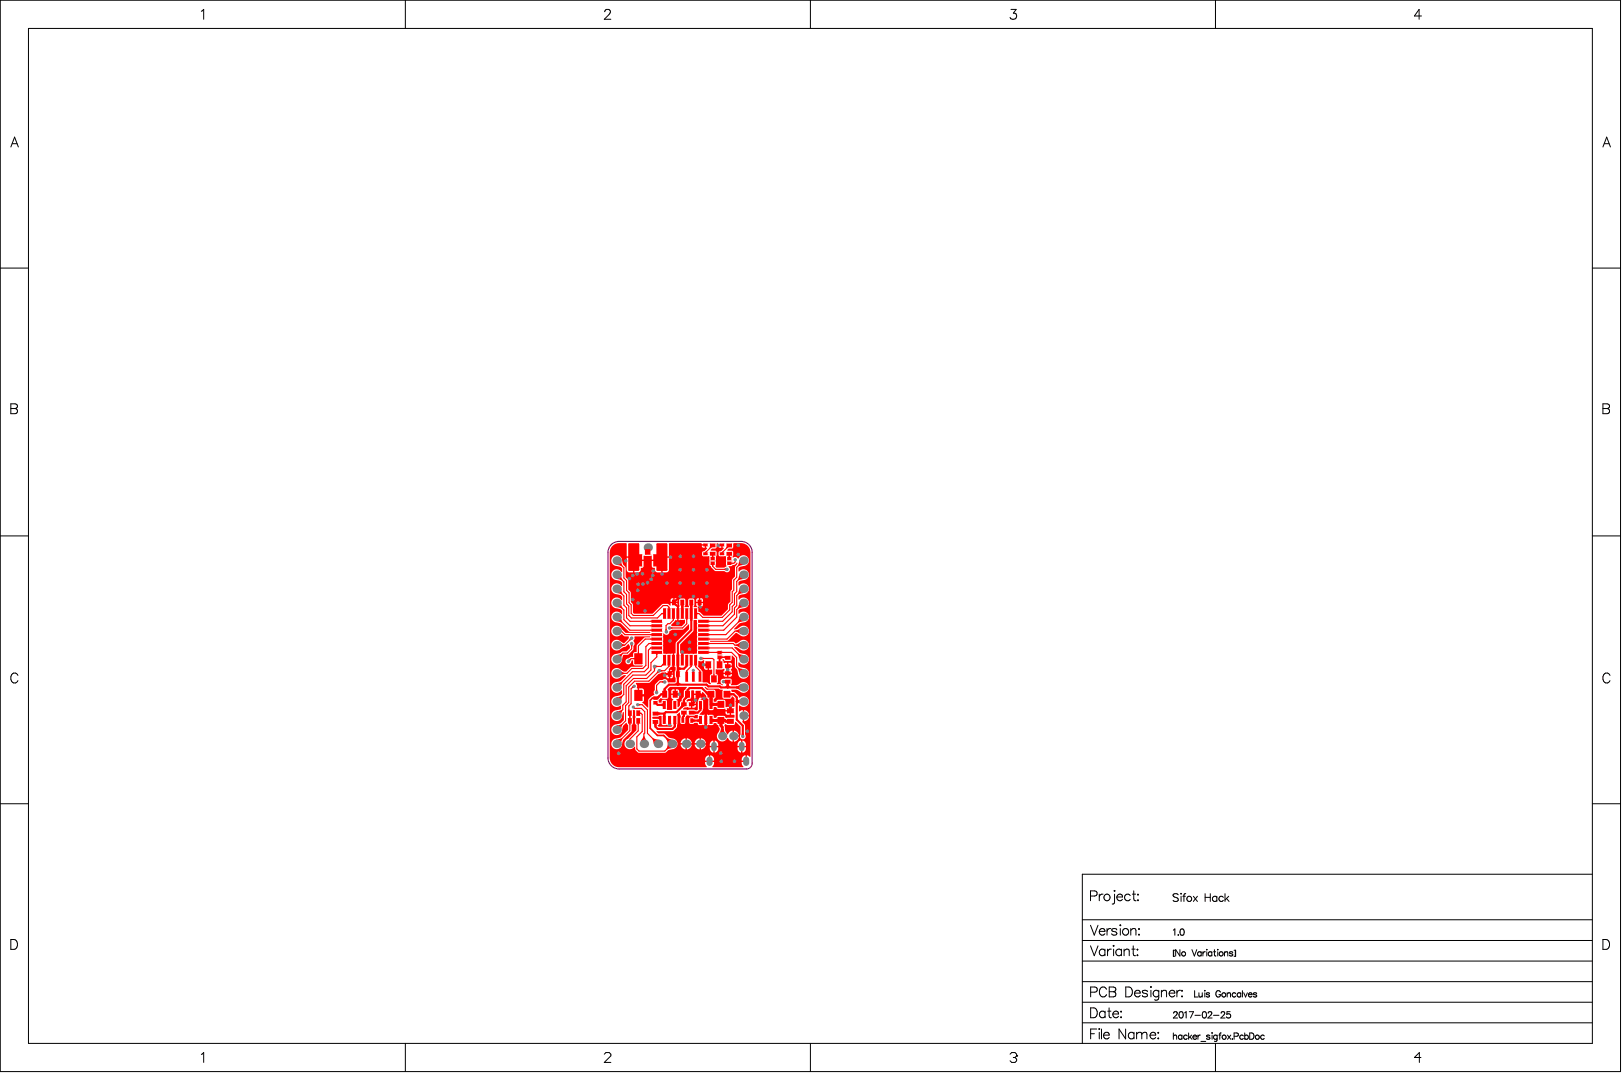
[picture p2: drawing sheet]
<svg xmlns="http://www.w3.org/2000/svg" width="487mm" height="322mm" viewBox="0 0 487 322" stroke-linecap="round" stroke-linejoin="round" font-family="sans-serif">
<g fill="none" stroke="#000" stroke-width=".3">
<path d="M.1 .1h486v321.3h-486zM8.5 8.5h469.1v304.4h-469.1zM60.4 3.4l.7-.6v3M121.6 .1v8.4M181.4 3.5l.1-.4 .5-.3h.5l.5 .3a.92 .92 0 0 1-.3 1.3l-1.4 1.4h1.9M243.1 .1v8.4M303.3 2.8h1.5l-.8 1.1a.99 .99 0 0 1 .9 1.4 .99 .99 0 0 1-1.6 .3l-.3-.4M364.6 .1v8.4M426.4 4.8h-2.1l1.4-2v3M3.3 44.1l1.1-3 1.1 3M3.7 43.1h1.4M480.8 44.1l1.1-3 1.2 3"/>
<path d="M481.2 43.1h1.4M.1 80.4h8.4M477.6 80.4h8.5M3.3 121.1h1.2l.6 .3 .1 .6-.3 .4-.4 .1a.78 .78 0 0 1 .8 .8 .78 .78 0 0 1-.8 .8h-1.2zM3.3 122.5h1.2M480.8 121.1h1.3l.5 .3 .2 .6-.3 .4-.4 .1a.78 .78 0 0 1 .7 .8 .78 .78 0 0 1-.7 .8h-1.3zM480.8 122.5h1.3M.1 160.7h8.4M477.6 160.7h8.5M5.4 202.6a1.09 1.09 0 0 0-1.3-.8 1.09 1.09 0 0 0-.8 1.2 1.3 1.3 0 0 0 .2 1.4 1.3 1.3 0 0 0 1.4 .3l.5-.6M482.9 202.6a1.09 1.09 0 0 0-1.2-.8 1.09 1.09 0 0 0-.9 1.2 1.3 1.3 0 0 0 .3 1.4 1.3 1.3 0 0 0 1.4 .3l.4-.6M.1 241h8.4"/>
<path d="M477.6 241h8.5M324.7 275.8h152.9M327.1 268.7h1.3a.78 .78 0 0 0 .7-.8 .78 .78 0 0 0-.7-.7h-1.3v2.9M327.1 277.5l1.1 2.9 1.2-2.9M329.7 279.3a.93 .93 0 0 0 .6 1.1 .93 .93 0 0 0 1.1-.4M329.7 268.2v1.9M329.9 278.9a.82 .82 0 0 1 .9-.4 .82 .82 0 0 1 .6 .8h-1.7zM330.9 268.2a.95 .95 0 0 0-1.2 .8M332.1 278.5v1.9M333.2 278.5a.95 .95 0 0 0-1.1 .8M334.3 267v.3zM334.3 268.2v2.3l-.1 .5-.6 .1"/>
<path d="M335 278.9a.89 .89 0 0 0-1.5 0l.1 .3 1.3 .4 .1 .4a.89 .89 0 0 1-1.5 0M335 269a.93 .93 0 0 0 .6 1.1 .93 .93 0 0 0 1.1-.4M335.1 268.6a.82 .82 0 0 1 1-.5 .82 .82 0 0 1 .6 .9h-1.7zM336 277.3v.3zM336 278.5v1.9M339 268.6a.94 .94 0 0 0-1.4-.2 .94 .94 0 0 0 0 1.4 .94 .94 0 0 0 1.4-.1M339.2 279l.7-.5 .7 .1 .1 1.8M339.2 278.5v1.9M339.7 268.2h.9M340.1 267.2v2.4l.1 .4 .6 .1M341.3 268.2v.2zM341.3 269.8v.3z"/>
<path d="M341.7 278.5v.3zM352 278.9l.4-.3v1.9M353.4 268.3a.87 .87 0 0 0-.8-.3 .87 .87 0 0 0-.7 .6l.2 .3 1.1 .4 .2 .7a1.02 1.02 0 0 1-1.5 0M354.2 278.7l.3-.1a.98 .98 0 0 1 .7 .9 .98 .98 0 0 1-.7 1 1.21 1.21 0 0 1-.3-1.8zM354.3 267.9v.2zM354.3 268.8v1.5M354.8 268.8h.8M355.7 268l-.5 .1-.1 .4v1.8M358 268.8l1.2 1.5M359.2 268.8l-1.2 1.5M361.5 268v2.3M361.5 269.1h1.5"/>
<path d="M363 268v2.3M365 269.1a.74 .74 0 0 0-1.1-.1 .74 .74 0 0 0 0 1.1 .74 .74 0 0 0 1.1-.1M365 268.8v1.5M367 269.1a.74 .74 0 0 0-1.1-.1 .74 .74 0 0 0 0 1.1 .74 .74 0 0 0 1.1-.1M367.5 268v2.3M367.9 269.5l.8 .8M368.6 268.8l-1.1 1.1M477.6 262.2h-152.9v50.7M3.3 281.8h.9a1.58 1.58 0 0 1 1.1 1.4 1.58 1.58 0 0 1-1.1 1.5h-.9zM324.7 294.4h152.9M324.7 288.2h152.9M324.7 282h152.9"/>
<path d="M327.1 283.7l1.1 2.9 1.2-2.9M327.1 297.5h1.3a.78 .78 0 0 0 .7-.7 .78 .78 0 0 0-.7-.8h-1.3v3M331.4 284.6v2M331.4 285.1a.94 .94 0 0 0-1.4-.2 .94 .94 0 0 0 0 1.4 .94 .94 0 0 0 1.4-.1M331.9 296.7a1.09 1.09 0 0 0-1.2-.7 1.09 1.09 0 0 0-.9 1.1 1.29 1.29 0 0 0 .3 1.4 1.29 1.29 0 0 0 1.4 .3l.4-.5M332.2 284.6v2M332.7 296h1.3l.6 .3v.8l-.6 .3a.78 .78 0 0 1 .7 .8 .78 .78 0 0 1-.7 .8h-1.3zM332.7 297.4h1.3M333.3 284.6a.95 .95 0 0 0-1.1 .9M333.9 283.7h.3zM334 284.6v2M336.4 285.1a.94 .94 0 0 0-1.4-.2 .94 .94 0 0 0 0 1.4 .94 .94 0 0 0 1.4-.1"/>
<path d="M336.4 284.6v2M337.2 285.2l.7-.6 .7 .2 .1 1.8M337.2 284.6v2M337.7 296h1a1.58 1.58 0 0 1 1 1.5 1.58 1.58 0 0 1-1 1.5h-1zM339.5 284.6h1M339.9 283.7v2.3l.2 .5 .5 .1M340.3 297.8a.93 .93 0 0 0 .6 1.1 .93 .93 0 0 0 1.1-.4M340.5 297.4a.82 .82 0 0 1 .9-.4 .82 .82 0 0 1 .6 .8h-1.7zM341.2 284.6v.3zM341.2 286.3v.3zM341.7 280.2v.2zM344.2 297.4a.89 .89 0 0 0-1.6 0l.2 .3 1.2 .4 .2 .4a.89 .89 0 0 1-1.6 0"/>
<path d="M345.2 295.9v.2zM345.2 297v2M347.6 297v2.2a.78 .78 0 0 1-.5 .7 .78 .78 0 0 1-.8-.1M347.6 297.4a.94 .94 0 0 0-1.4-.1 .94 .94 0 0 0 0 1.4 .94 .94 0 0 0 1.4-.2M348.4 297.5l.7-.5 .7 .1 .1 1.9M348.4 297v2M350.7 297.8a.93 .93 0 0 0 .5 1.1 .93 .93 0 0 0 1.2-.4M351.1 297.1a.78 .78 0 0 1 .9-.1 .78 .78 0 0 1 .4 .8h-1.7zM352 285v1.8M352.4 285h-.4v1.8h.4M353 297v2M353.4 280.4h.1z"/>
<path d="M353.9 284.8v1.9l-1.2-1.9v1.9M354.1 297a.95 .95 0 0 0-1.1 .8M354.4 298.8h.3zM354.6 297v.3zM357.5 284.8l.8 1.9 .7-1.9M358.3 297.1v1.9h1.1M359.6 297.7l.1 1.2 .5 .1 .4-.4M360.3 285.7a.61 .61 0 0 0-.9-.1 .61 .61 0 0 0 0 .9 .61 .61 0 0 0 .9-.1M360.3 285.4v1.3M360.6 297.7v1.3M360.8 285.4v1.3M361.4 297v.2z"/>
<path d="M361.4 297.7v1.3M361.5 285.4l-.4 .1-.3 .5M362 284.7v.2zM362 285.4v1.3M362.8 298l-.3-.3-.7 .3 .9 .5v.4l-.5 .1-.4-.3M363.5 285.7a.61 .61 0 0 0-.9-.1 .61 .61 0 0 0 0 .9 .61 .61 0 0 0 .9-.1M363.5 285.4v1.3M364 285.4h.6M364.3 284.8v1.5l.1 .3 .3 .1M365.2 284.8h.2zM365.3 285.4v1.3M366.1 297.6a.7 .7 0 0 0-.8-.5 .7 .7 0 0 0-.6 .7v.5a.68 .68 0 0 0 .7 .7 .68 .68 0 0 0 .7-.7h-.5"/>
<path d="M367.3 285.8l.4-.4 .5 .1 .1 1.2M367.3 285.4v1.3M368.1 298.1l.5-.4 .4 .1 .1 1.2M368.1 297.7v1.3M369.8 285.7l-.4-.3-.6 .3 .9 .5v.4l-.6 .1-.3-.3M370.2 285h.4v1.8h-.4M370.5 285v1.8M370.7 298a.61 .61 0 0 0-.9-.1 .61 .61 0 0 0 0 .9 .61 .61 0 0 0 .9-.1M372.2 298a.61 .61 0 0 0-.9-.1 .61 .61 0 0 0 0 .9 .61 .61 0 0 0 .9-.1M372.2 297.7v1.3M372.7 297.1v1.9M373.1 297.7l.5 1.3 .6-1.3"/>
<path d="M374.5 298.3l.1 .4 .3 .3 .7-.3M374.7 297.8h.7l.2 .5h-1.1zM377 298l-.4-.3-.6 .3 .9 .5v.4l-.6 .1-.3-.3M480.8 281.8h1a1.58 1.58 0 0 1 1 1.4 1.58 1.58 0 0 1-1 1.5h-1zM60.4 316.2l.7-.5v2.9M121.6 312.9v8.5M181.3 316.2l.5-.5h.9l.5 .5v.4l-1.9 2h1.9M243.1 312.9v8.5M303 316.2l.5-.5h1l.4 .5v.4M304 317.1h.5M304.5 317.1l.4 .5v.5l-.4 .5h-1l-.5-.5M304.9 316.6h.1"/>
<path d="M304.9 316.6l-.4 .5M324.7 306.7h152.9M324.7 300.6h152.9M327.1 302.3h1a1.58 1.58 0 0 1 1.1 1.4 1.58 1.58 0 0 1-1.1 1.5h-1zM327.1 310h1.2M329 308.6h-1.9v3M329.7 308.5v.2zM329.7 309.6v2M330.4 308.6v3M331 310.4a.93 .93 0 0 0 .6 1.1 .93 .93 0 0 0 1.1-.4M331.2 310a.82 .82 0 0 1 .9-.4 .82 .82 0 0 1 .6 .8h-1.7zM331.5 303.7a.94 .94 0 0 0-1.4-.2 .94 .94 0 0 0 0 1.4 .94 .94 0 0 0 1.4-.1"/>
<path d="M331.5 303.2v2M332.3 303.2h.9M332.7 302.3v2.4l.1 .4 .6 .1M333.8 304.1a.93 .93 0 0 0 .6 1 .93 .93 0 0 0 1.1-.3M334.2 303.4a.78 .78 0 0 1 .9-.1 .78 .78 0 0 1 .4 .8h-1.7zM336.3 303.2v.3zM336.3 304.9v.3zM337.6 308.6v3l-1.9-3v3M340.1 310a.94 .94 0 0 0-1.3-.1 .94 .94 0 0 0 0 1.4 .94 .94 0 0 0 1.3-.2M340.1 309.6v2M340.9 310.1l.7-.5 .7 .1 .2 .4M340.9 309.6v2"/>
<path d="M342.5 310.1l.7-.5 .7 .1 .1 1.9M342.5 310.1v1.5M345 310.4a.93 .93 0 0 0 .5 1.1 .93 .93 0 0 0 1.2-.4M345.4 309.7a.78 .78 0 0 1 .9-.1 .78 .78 0 0 1 .4 .8h-1.7zM347.4 309.6v.3zM347.4 311.3v.3zM352 310.8l.4-.4 .5 .1 .1 1.2M352 309.8v1.9M352 303.8l.4-.4 .6 .1 .1 .3-.2 .6-.9 .9h1.2M353.9 303.5l.3-.1a.98 .98 0 0 1 .7 .9 .98 .98 0 0 1-.7 1 1.21 1.21 0 0 1-.3-1.8zM354.5 310.7a.61 .61 0 0 0-.9-.1 .61 .61 0 0 0 0 .9 .61 .61 0 0 0 .9-.1M354.5 310.4v1.3"/>
<path d="M355.3 303.8l.5-.4v1.9M356.1 310.7a.61 .61 0 0 0-.9-.1 .61 .61 0 0 0 0 .9 .61 .61 0 0 0 .9-.1M356.5 309.8v1.9M356.7 303.4h1.3l-.9 1.9M356.9 311l.6 .7M357.4 310.4l-.9 .9M357.8 311l.1 .4 .4 .3 .6-.3M357.9 310.7l.7-.3 .3 .6h-1.1zM358.4 304.5h1.7M359.3 310.4v1.3M360.1 310.4l-.5 .1-.3 .5M360.2 312.3h1.5"/>
<path d="M360.9 303.5l.3-.1a.98 .98 0 0 1 .7 .9 .98 .98 0 0 1-.7 1 1.22 1.22 0 0 1-.3-1.8zM362.4 303.8l.4-.4 .5 .1 .2 .3-.3 .6-.9 .9h1.3M362.9 310.7l-.4-.3-.6 .3 .9 .4v.5l-.5 .1-.4-.3M363.6 309.7v.2zM363.6 310.4v1.3M364 304.5h1.6M364.6 312.9v8.5M365.1 310.7a.61 .61 0 0 0-.9-.1 .61 .61 0 0 0 0 .9 .61 .61 0 0 0 .9-.1M365.1 310.4l-.1 1.7-.7 .1M365.6 310.4h.6M366.3 303.8l.4-.4 .5 .1 .2 .3-.3 .6-.9 .9h1.3M366.3 309.8l-.3 .1-.1 .2v1.6"/>
<path d="M368.2 310.4l1 1.3M369 303.4h-.9l-.1 .8a.67 .67 0 0 1 1 0 .67 .67 0 0 1-.1 1 .67 .67 0 0 1-1-.3M369.2 310.4l-1 1.3M369.6 311.6h.2zM370.2 310.8l1.1-.1 .1-.7-1.2-.2v1.9M373 310.7a.61 .61 0 0 0-.9-.1 .61 .61 0 0 0 0 .9 .61 .61 0 0 0 .9-.1M373.4 310.7a.61 .61 0 0 1 .9-.1 .61 .61 0 0 1 0 .9 .61 .61 0 0 1-.9-.1M373.4 309.8v1.9M374.9 309.8h.6a1.02 1.02 0 0 1 .7 .9 1.02 1.02 0 0 1-.7 1h-.6zM379.2 310.7a.61 .61 0 0 0-.9-.1 .61 .61 0 0 0 0 .9 .61 .61 0 0 0 .9-.1M426.2 317.1h-1.9l1.4-1.4v2.9"/>
<circle cx="332" cy="269.1" r=".98"/>
<circle cx="337.6" cy="279.5" r=".98"/>
<circle cx="356.7" cy="269.6" r=".77"/>
<circle cx="355" cy="286" r=".63"/>
<circle cx="366.3" cy="286" r=".63"/>
<circle cx="367.1" cy="298.4" r=".63"/>
<circle cx="367.2" cy="311" r=".63"/>
<circle cx="377.1" cy="311" r=".63"/>
</g>
<path d="M183.3 163.3a3.3 3.3 0 0 1 2.4-.9h36.6a3.3 3.3 0 0 1 3.3 3.3v63.2l-.2 .9-.6 .6-.8 .2h-38.3a3.3 3.3 0 0 1-3.3-3.3v-61.6a3.3 3.3 0 0 1 .9-2.4z" fill="none" stroke="#800080" stroke-width=".34"/>
<g fill="#f00">
<path d="M184.8 221.8l1.7-.5 .2 .3-.5 1.7z"/>
<path d="M184.8 209.1l1.7-.4 .2 .2-.5 1.7z"/>
<path d="M184.8 204.9l1.7-.5 .2 .3-.5 1.6z"/>
<path d="M186.2 184.8l.5 1.7-.2 .3-1.7-.5z"/>
<path d="M186.2 180.6l.5 1.7-.2 .2-1.7-.4z"/>
<path d="M186.2 167.9l.5 1.7-.2 .2-1.7-.4z"/>
<path d="M188.6 214.7h.7l-.2 .3h-.3z"/>
<path d="M188.6 217h.7l-.2 .4h-.3z"/>
<path d="M188.8 215h.3l.2 .4h-.7z"/>
<path d="M188.5 212.7h.3l.2 .3-.6 .1z"/>
<path d="M189.8 205.6l.4 .7-.5 .1-.2-.3z"/>
<path d="M188.4 197.8l.6-.2 .3 .2-.3 .6z"/>
<path d="M188.9 191.3l.6 .6-.6 .3-.2-.3z"/>
<path d="M191.1 217h.7l-.2 .4h-.3z"/>
<path d="M191.5 210.9l.6 .3v.3l-.6 .2z"/>
<path d="M192 213.6l.3 .1v.4l-.3 .1z"/>
<path d="M192.7 208l.6 .3v.5l-.6 .3z"/>
<path d="M191.3 195.6h.4l.1 .3h-.6z"/>
<path d="M195.2 194.1l.2-.1v.6l-.2-.1z"/>
<path d="M195.1 191.5l.3-.2v.7l-.3-.2z"/>
<path d="M195.1 192.8l.3-.2v.7l-.3-.1z"/>
<path d="M195.1 187.5l.3-.2v.7l-.3-.2z"/>
<path d="M195.1 188.8l.3-.1v.6l-.3-.1z"/>
<path d="M195.1 186.2l.3-.2v.7l-.3-.2z"/>
<path d="M197.1 208.8l.6-.4 .2 .7-.7 .8z"/>
<path d="M198.5 204.3l.6-.2-.1 .8-.5-.2z"/>
<path d="M199.1 206.6h.6l.2 .6h-1.1z"/>
<path d="M198.1 200.7l.6 .3v.3l-.6 .3z"/>
<path d="M199.5 202l.7-.1 .1 .5-.4 .2z"/>
<path d="M199.8 201.9l.5-.3v1.1l-.5-.3z"/>
<path d="M198.9 198.8l.1 .8-.4 .1z"/>
<path d="M199.6 188.6h.4l.2 .5-.8 .1z"/>
<path d="M201.3 223.1l.3 .2-.4 .4-.2-.3z"/>
<path d="M200.6 216.4h.5l.2 .6h-.9z"/>
<path d="M202.9 208l.5-.2v.8l-.5-.1z"/>
<path d="M203.3 207.7l.5 .3v.5l-.5 .2z"/>
<path d="M201 201.3l.7-.3 .1 .6-.4 .7z"/>
<path d="M201.6 199.5h.8l-.1 .6h-.6z"/>
<path d="M202.9 199.5h.9l-.2 .7h-.6z"/>
<path d="M203 195.8h.6l.2 .6h-.9z"/>
<path d="M201.1 187.9l.7 .3v.3l-.7 .2z"/>
<path d="M201.7 185.6h.6l-.1 .3h-.4z"/>
<path d="M202.7 180.7l.4 .7-.3 .5-.7-.4z"/>
<path d="M203.1 182h.5l.2 .4h-.9z"/>
<path d="M204.7 214.3h.9l-.1 .4h-.7z"/>
<path d="M204.5 215h.6l.1 .5h-.8z"/>
<path d="M204.3 211.3l1.3 .5-.9 .4h-.8l.5-.6z"/>
<path d="M205.5 208.7l1.2 .5-.9 .5-.8-.1 .5-.6z"/>
<path d="M204.8 210h.7l.3 .6h-1.3z"/>
<path d="M205.8 201.2h.3l.1 .3h-.5z"/>
<path d="M204.3 195.8l.8 .1-.2 .5h-.5z"/>
<path d="M204.4 195.9h.5l.2 .5h-.9z"/>
<path d="M205.7 185.6h.6l-.1 .3h-.4z"/>
<path d="M204.1 181.5h1.1l-.2 .6h-.7z"/>
<path d="M204.3 181.8h.7l.1 .6h-.9z"/>
<path d="M209 215.8l.7-.3v1.2l-.7-.3z"/>
<path d="M207.9 215.5l.6 .3v.6l-.6 .3z"/>
<path d="M208.1 209.9l.6 .6-.5 .3-.4-.4z"/>
<path d="M208.5 209.5l.5-.3 .4 .4-.3 .5z"/>
<path d="M208.7 209.2h1.3l-.9 .7-.6-.2z"/>
<path d="M209.8 201.2h.3l.1 .3h-.5z"/>
<path d="M208.3 199.6h.7l-.2 .3h-.3z"/>
<path d="M209.6 181.2h.5l.2 .4-.7 .3z"/>
<path d="M209.6 181.5h.5v.3h-.5z"/>
<path d="M212.4 207.9h.6v.6h-.6z"/>
<path d="M212.9 209.4h.8v.8h-.9z"/>
<path d="M211.3 199l.6 .1v.5l-.6 .2z"/>
<path d="M211.1 199.1l.5-.2v1l-.5-.3z"/>
<path d="M212.6 195.3l.3 .2v.3l-.3 .2z"/>
<path d="M212.6 194l.3 .1v.4l-.3 .2z"/>
<path d="M212.6 192.6l.3 .2v.4l-.3 .1z"/>
<path d="M212.6 191.3l.3 .2v.3l-.3 .2z"/>
<path d="M212.6 188.7l.3 .1v.4l-.3 .1z"/>
<path d="M212.6 187.3l.3 .2v.3l-.3 .2z"/>
<path d="M212.6 186l.3 .2v.3l-.3 .2z"/>
<path d="M212.9 164l.8 .1-1 .3z"/>
<path d="M211.2 165.7l.6-.4 .4 .1v.3z"/>
<path d="M214.4 215.6l.6-.1 .2-.3v1.7l-.2-.3-.6-.1z"/>
<path d="M215.6 197.9h.5l.2 .4h-.9z"/>
<path d="M215.4 197.6h.9l-.2 .5h-.5z"/>
<path d="M216.5 195.3l.3 .2v.3l-.3 .2z"/>
<path d="M214.9 195.5l.3-.2v.7l-.3-.2z"/>
<path d="M216.2 165.7l1-.3-.1 .3z"/>
<path d="M218.7 211.8h.8l-.1 .5h-.6z"/>
<path d="M218.8 211.8h.6l.3 .6h-1.2z"/>
<path d="M219.1 207.6l.6 .3v.6l-.6 .3z"/>
<path d="M218 205.2h.6l.2 .5 .4 .1-.9 .7-1-.7 .5-.1z"/>
<path d="M217.7 205h1.2l-.3 .6h-.6z"/>
<path d="M217.9 201.2h.8l-.1 .5h-.6z"/>
<path d="M218 200.9h.6l.2 .5h-1z"/>
<path d="M218 200h.6l.1 .5h-.8z"/>
<path d="M219.4 168.6l.3 .1v.4l-.3 .2z"/>
<path d="M217.9 164.1l.8 .1-1 .2z"/>
<path d="M222.5 220h.6l.1 .5h-.8z"/>
<path d="M220.8 205.8l1.5-.6v2l-1.5-.7z"/>
<path d="M220.7 189.1l1.6-.9v2.1l-1.6-.9z"/>
<path d="M221.8 184.8l1.4 1.5-1.7 .5-.2-.3z"/>
<path d="M221.8 180.6l1.4 1.5-1.7 .4-.2-.2z"/>
<path d="M221.8 167.9l1.4 1.5-1.7 .4-.2-.2z"/>
<path d="M184.8 213.4l1.7-.5 .2 .2-.5 1.7z"/>
<path d="M184.8 217.6l1.7-.5 .2 .3-.5 1.6z"/>
<path d="M184.8 196.5l1.7-.5 .2 .2-.5 1.7z"/>
<path d="M186.2 172.2l.5 1.6-.2 .3-1.7-.5z"/>
<path d="M186.2 176.4l.5 1.7-.2 .2-1.7-.5z"/>
<path d="M189 193.3h.9l-.3 .6h-.3z"/>
<path d="M189.9 197.3l.4-.1v.7l-.4-.2z"/>
<path d="M195.9 200.2h.9l-.3 .6h-.3z"/>
<path d="M195.1 190.2l.3-.2v.7l-.3-.2z"/>
<path d="M197.4 213.5l.7 .2v.6l-.7 .3z"/>
<path d="M198.9 214.1h.7l.1 .6h-.9z"/>
<path d="M198.2 211.1l.6-.3v1.2l-.6-.3z"/>
<path d="M198.5 183.8l.4-.1v.6l-.4-.1z"/>
<path d="M202 217.1h.8l-.1 .7h-.6z"/>
<path d="M202.3 179.9l.7-.4 .1 .6-.4 .7z"/>
<path d="M208.3 213.2l.6 .2v.6l-.6 .3z"/>
<path d="M209.1 183.7l.4 .1v.4l-.4 .1z"/>
<path d="M211.4 217.2h.6l.1 .6h-.8z"/>
<path d="M211.3 217.1h.8l-.1 .7h-.6z"/>
<path d="M211.4 214.1h.6l.1 .6h-.8z"/>
<path d="M211.8 207.1l.4 .3 .1-.2-.1 1.7-.7-1.1z"/>
<path d="M212.6 190l.3 .2v.3l-.3 .2z"/>
<path d="M215.7 217.1h1.1l-.1 .6h-.9z"/>
<path d="M214.4 210.8l.6-.1 .2-.3v1.7l-.2-.3-.6-.1z"/>
<path d="M216.5 196.7l.4 .2v.4l-.4 .2z"/>
<path d="M217.3 204l.5 .1v.6l-.5 .1z"/>
<path d="M217.8 200.4h1l-.2 .5h-.6z"/>
<path d="M218.4 166.7h.7l-.2 .3h-.3z"/>
<path d="M218.6 166.6h.3l.2 .4h-.7z"/>
<path d="M221 210.1l1-.5v1.5l-1-.4z"/>
<path d="M221.5 200.2l1.7 .5-1.4 1.4-.5-1.7z"/>
<path d="M221.5 196l1.7 .5-1.4 1.4-.5-1.7z"/>
<path d="M220.7 193.3l1.6-.8v2l-1.6-.8z"/>
<path d="M221.8 172.2l1.4 1.4-1.7 .5-.2-.3z"/>
<path d="M221.8 176.4l1.4 1.4-1.7 .5-.2-.2z"/>
<path d="M185.7 200.9l1.6 .9v.3l-1.6 .8z"/>
<path d="M200.2 221.3l1.6 .5-1.5 1.5-.5-1.6z"/>
<path d="M195.9 221.3l1.6 .5-1.4 1.5-.5-1.7z"/>
<path d="M196.8 206.8h.3l.3 .6h-.9z"/>
<path d="M197.2 201.1l.6 .6-.6 .2-.2-.2z"/>
<path d="M196.6 199.4l.7 .3v.3l-.7 .3z"/>
<path d="M200.4 199.6h.5l-.1 .2h-.3z"/>
<path d="M196.7 196.1h.6l-.1 .3h-.4z"/>
<path d="M200.5 182.1h.3l.2 .3h-.7z"/>
<path d="M213.7 215.2l.2 .3 .7 .1v.9l-.7 .1-.2 .3z"/>
<path d="M210.4 209.1l.4-.5 .5 .3-.6 .6z"/>
<path d="M210.1 207.5l.7 1.1-.2 .7-.5-.1z"/>
<path d="M212.4 209.2h1.7l-.3 .2-.1 .7h-.8l-.1-.7z"/>
<path d="M203 204.4h.6l.2 .4 .5 .2-1 .6-.9-.6 .5-.2z"/>
<path d="M214 202.2h.3l.2 .4h-.7z"/>
<path d="M202.8 202.9h1.1l-.3 .7h-.6z"/>
<path d="M203 200.7h.6l.3 .7h-1.1z"/>
<path d="M207.1 199.6h.5l-.1 .2h-.3z"/>
<path d="M206.9 185.6h.9l-.1 .6h-.7z"/>
<path d="M206.8 181.5h1.1l-.2 .6h-.7z"/>
<path d="M207 181.8h.7l.1 .6h-.9z"/>
<path d="M203.5 178.8l.6 .5-.5 .3-.4-.4z"/>
<path d="M213.4 169.4h.7l-.2 .4h-.3z"/>
<path d="M216.2 218.6h.9l.5 1.4h-2z"/>
<path d="M217.2 170.6l.6-.3v.9l-.6-.3z"/>
<path d="M185.7 192.5l1.6 .8v.4l-1.6 .8z"/>
<path d="M200.3 222.9l1.5 1.4-1.7 .5-.2-.2z"/>
<path d="M193 220.8h.3l.9 1.5h-2.1z"/>
<path d="M196 217.1h1.2l-.3 .6h-.6z"/>
<path d="M195.6 215.1l2.8-.4 .2 2.6 2 .2v-1.6h.4v1.6l.7 .2-.3 .2h-3.8l-.3-.3 .4-.5-.1-1.4-1.7-.1z"/>
<path d="M203.6 199.6l.2 .5 .5 .1v.7l-.5 .1-.2 .5-.6-1z"/>
<path d="M207.1 210.6l.9-.4 .7 .1-.5 .6 .1 .3z"/>
<path d="M213.7 210.4l.2 .3 .7 .1v.9l-.7 .1-.2 .3z"/>
<path d="M210.5 197l.6 .3v.3l-.6 .3z"/>
<path d="M208 186.1l1-.1 .2 1-.2 9-2.3 .2-1.8-.2v2h-.4v-2l-.5-.2v-2.5l4-4.1z"/>
<path d="M213.4 166.6h.7l-.2 .4h-.3z"/>
<path d="M213.6 166.6h.3l.2 .4h-.7z"/>
<path d="M221.3 209.4l.2 .5 .4 .2v.6l-.4 .2-.2 .4-.6-.9z"/>
<path d="M217 204.1l.5-.1v.9l-.5-.2z"/>
<path d="M217 196.9l.5-.2v.8l-.5-.2z"/>
<path d="M209.5 198.2l.7 .2 .9-.4 .1 1.2h1.3l.2 .2v1.5h.9v1.3l-.5 .1-.1 .4v1.8l.2 .7h-.5l-.5-.5h-1.3l-.2-.3v-3l-1.4-1.5zM211.2 199.6l.2 1.1 .8 .2v-1.3z"/>
<path d="M215.1 162.9l.4 .3h1.1l.2 .2v.9l.3 .2-.8 .8-.6 .1-.1 1.2 .4 .2h1.1a.36 .36 0 0 1 .4-.1 .36 .36 0 0 1 .3 .4v2.2a.6 .6 0 0 1-.5 .9h-2.4l-.3-.3 .3-4.5-.4-.3h-1.3l-.1-.2 .5-.4 1.2-.1zM215.5 163.6l.1 .5 .7 .2v-.7z"/>
<path d="M200.3 206.7l.6-.7h5.1l.1 .2-.9 .9-.1 1.8a1.35 1.35 0 0 0-.7 1.4l-.4 .3v1l-.6 .5-.2-.1v-1.7l-.3-.6 .5-.1 .3-.3v-.9h-2.3v.9l.6 .6-.4 .4-.1 2.6h-1.4v-2.6l-.3-.4h-1.1l-.2 .8h-.9l-.1-.6 .6-.7 1.9 .2 .4-.3 .1-2zM202.8 206.7v1.3h.9l-.1-1.1zM201.5 206.9l-.1 1.1h.9v-1.3z"/>
<path d="M198.9 190l.2-.1a.88 .88 0 0 0 1.1 .4 .88 .88 0 0 0 .6-.9l.9-.6h3.2l1.6-1.6 .2 .1v1.4l-4 4v3.1l-.5 .2v4l.5 .1-.3 1.3 .2 3.2-2.1 .1a1.27 1.27 0 0 0-2-.7h-.7l-1.3 1.3-.1 1.5-.3 .9a.7 .7 0 0 1-.6 1.1l-1 1-.1 2.3-.2 .1-1.6-1.4 .5-.6 .1-1.4h-1.7l-.2-.3v-2.1l-.3-.2 .1-.4-.4-.9 4.1-.1 2.8-2.7 1-.4 1-.1 .2 .3h.8v-1.2l.6-.7h.6v-4l-1.8 .2-1-.2zM201.1 200.9v1h.8l-.2-.9zM201.1 202.4v1h.4l.3-.3 .1-.7zM199.8 202.4l.2 .9 .6 .1v-1zM191.7 206.4v1.9h1.5l-.2-1.7z"/>
<path d="M183.7 163.7l1.4-.8h2.8l.1 .2v3.8h2.1l.2 .2v4.6h1.1a.77 .77 0 0 0 .8-.8v-.6h.5l.3-.3v-1.8h-1.2v-.4h1.2v-1.1l.3-.1 2.1 .1 .1 1.1h1.3v.4h-1.3v1.8l.3 .3h.6a1.05 1.05 0 0 0 .5 1.3l1.4 .1v-4.6l.2-.2h2.1v-3.8l.2-.2h9.5l.2 .3h1.1l.2 .2v.9l.3 .2-1.5 1.1 .1 1.1 2.1 .2v2.6l1.5 1.6 3.1 .2a.89 .89 0 0 0 1.3 0 .89 .89 0 0 0-.2-1.3l.1-.2h.9l.2-.4a1.33 1.33 0 0 0 1.4-.7l.1 .2-.1 .3-.6 .9v2.8l-.9 1.1v2.8l-.5 .7v2.9l-.7 .8v1.5l-2 1.9h-5.4l-1-1-.5-.1v-1l-.3-.4 .4-.2v-1h-.8l.2 1.2-.9-.1 .2-.6-.2-1.8h-1.5l-.2 1.8 .3 .6-1.1 .1-.3-.2 .3-.5-.1-1.6-.4-.3h-1.1l-.3 .5 .2 1.8-.4 .2v4l1.8-.2 .2 .1v1l-1 .9h-2.8l-.4-.2v-.2l1.2-1.4h.6l.1-5.1h-2.1l-.1 .8-.6-.6h-1.7l-2.9 2.9h-5.6l-.4-.3v-2.5l-.6-.7v-2.9l-.7-.8-.1-2.9-.7-.8-.1-3-.7-.8-.3-1.2a1.63 1.63 0 0 0-1.6-1.6 1.63 1.63 0 0 0-1.6 1.6 1.63 1.63 0 0 0 1.6 1.7l1.1 .2 .5 .5v1.1h-.2a1.62 1.62 0 0 0-2.8-.1 1.62 1.62 0 0 0 1.4 2.5l1.1 .2 .5 .5v1.1h-.2a1.62 1.62 0 0 0-2.8 0 1.62 1.62 0 0 0 1.4 2.4l1.1 .3 .5 .4v1.1h-.2a1.62 1.62 0 0 0-2.8 0 1.62 1.62 0 0 0 1.4 2.4l1.1 .3 .5 .5v1l-.2 .1a1.62 1.62 0 0 0-2.8-.1 1.62 1.62 0 0 0 1.4 2.5l1.2 .3 2.5 2.5 6.4 .2-7.4 .1-1.1-1a1.63 1.63 0 0 0-2.3-1 1.63 1.63 0 0 0-.6 2.4 1.63 1.63 0 0 0 2.6 0h.3l.6 .6h1.3l.2 .2-.2 .6-1.3 1.3-.3-.1a2.29 2.29 0 0 0-3.1-.5 1.69 1.69 0 0 0 .3 2.5 1.69 1.69 0 0 0 2.4-.4l1.1-.4 .8-.8 .5 .7 .1 .5-1 .9-1.4 .1-.5 .4-1.1 .3a1.63 1.63 0 0 0-1.6 1.6 1.63 1.63 0 0 0 1.6 1.6 1.63 1.63 0 0 0 1.6-1.6l.4-1.3 1.4-.1 1.4-1.3 .3-1.4a1.09 1.09 0 0 0-.1-1.5l.3-.4 .1-.9 4.7 .2-1.9 .3-2.2 2.2v2l-.9 .2-.2 1.3h-.8l-.5 .4a.93 .93 0 0 0-1 1 .93 .93 0 0 0 1.1 .9 .93 .93 0 0 0 .8-1.2l.4-.1v1.2l.4 .3h2.4l.2 .2-.3 .3h-3.3l-1.5 1.4-.9-.1a2.29 2.29 0 0 0-3.1-.5 1.69 1.69 0 0 0 .3 2.5 1.69 1.69 0 0 0 2.4-.5 .87 .87 0 0 1 1.3-.2l-2 1.8a2.29 2.29 0 0 0-2.4 1.8 1.63 1.63 0 0 0 1.2 1.5 1.63 1.63 0 0 0 1.8-.7l.2 .1v1l-.8 .5a2.29 2.29 0 0 0-2.4 1.8 1.75 1.75 0 0 0 1 1.5 1.75 1.75 0 0 0 1.8-.3l.1 1-.5 .2a2.29 2.29 0 0 0-2.4 1.8 1.69 1.69 0 0 0 1.9 1.6 1.69 1.69 0 0 0 1.4-2.1l.2-.5h.2v2.4l-1.3 1a2.29 2.29 0 0 0-2.4 1.8 1.69 1.69 0 0 0 1.9 1.6 1.69 1.69 0 0 0 1.4-2l.2-.8 .9-.9 .2 .1 .4 .6v1.5l-2.6 2.4a2.29 2.29 0 0 0-2.4 1.8 1.69 1.69 0 0 0 1.9 1.6 1.69 1.69 0 0 0 1.4-2.1l.2-.8 2.5-2.5 .1-1.9 .4-.5v-3.8l.2-.2 .4 .3v3.7l.4 .5v1.6l-2.5 2.5a1.66 1.66 0 0 0-.7 2.6 1.66 1.66 0 0 0 2.7-.2l.3 1.1 1 .8h7.7l1.3-.9a2.29 2.29 0 0 0 2.5-1.8 2.41 2.41 0 0 0-2.5-1.9l-1.4-1.2-1.8-.1-.6-.5 .1-.2h4.9l1.1-1.1 .2-1.1-.1-2.8 .7-.5h.2l.2 1.1-.1 1.9 .2 .4 1.2-.1v-1.7l.3-.3a.63 .63 0 0 1 .9-.4h1.5l.6-.2h.5l.1 .2-.1 .8h-1l-.5-.3-1 .1-.1 1.5 .3 .4 2.2-.3 .4 .6 1.2-.1 .7 .2v-3.2l-.7 .2-.9-.1-.1-.3 .8-.7 .3-.9v-2.4l-.7-.2v-.2l.3-.4 .1-.9h-2.4l.2 1.1 1.2 .2-.3 .6 .1 2.4-.4 .3-.8-.2h-3.3l-.1-.2 .6-.5 .8-.1 1.1 .2v-2l-1.3 .1a1.04 1.04 0 0 1 1.2-.8l.2-2.5h.7l.1 1h2.4v-.4l.2-.1 1 1.2a.72 .72 0 0 0 .7 .9v2.9l.2 .4h1.1l.2-.2 .1-.6 .5-.1 .6 .6 2.2-.1 .2 .5h1.3v-1h-1.3v-1.6l-.3-.5-1.9-.1-.6 .6h-.7v-.8l.5-.6v-1.8l-.5-.4-2 .1-.8-.7 .1-.2 1.1 .5h3.1l.4 .3h.7v2.2l.3 .5h2.1l.5-.6 .7 .5v2.5l-1 .1v2.3l1 .2v.7l-2.4 .2-.6-.7h-1.9l-.3 .1-.2 .4-.6 .1-.2-.1-.1-.6-.2-.2-1.2 .1-.7-.2v3.2l.7-.2 1.2 .1 .5-.6 .6 .1v.2a1.87 1.87 0 0 1 .6 2.5 1.6 1.6 0 0 0 .3 2.5 1.6 1.6 0 0 0 2.3-.8h.3l.7 .9 .6 .2v-3.3l-.6 .2-.7 1h-.3l-.6-1.2-.1-1a.55 .55 0 0 1 .2-.9l.6 .2h2l.5-.9 1.4 1.4v2.4a.91 .91 0 0 0 .2 1.2 .91 .91 0 0 0 1.3-.1 .91 .91 0 0 0-.1-1.3l-.1-2.7-.8-.9 .2-.2v-3.4l-1.1 .4v-1.7l.2-.1a1.63 1.63 0 0 0 2.3 0 1.63 1.63 0 0 0 0-2.3 1.63 1.63 0 0 0-2.3 0l-1.4-1.5-1-.2-.2-.5 .1-.2 2 .2a1.76 1.76 0 0 0 2.1 .7 1.76 1.76 0 0 0 1.1-2 1.92 1.92 0 0 0-3.3-.3l-2 .1 .2-.6-.2-1.3-1.9-.1a.92 .92 0 0 0-1.2 .6 .92 .92 0 0 0 .7 1.2v.2h-.4l-.3-.3h-1.1l.2-.7v-1.8l-.1-.4-.5-.1v-1.4l2.5-.2 .2 .3-.4 .8h2.6l-.4-.8 .4-.9h-1.3l-.2-.2v-1h-1l-.3-1.1h.3l.3 .5h1.8l.2-.3v-1.2l.2-.1 .8 .8 .1 2.7 .7 1a2.3 2.3 0 0 0 1.8 2.5 1.69 1.69 0 0 0 1.6-2 1.69 1.69 0 0 0-2.1-1.4l-1-.5v-1l.2-.1 .2 .3a1.63 1.63 0 0 0 2.6-.6 1.63 1.63 0 0 0-1.5-2.2l-1.2-.3-1.6-1.6 .1-.2 .8 .2a2.29 2.29 0 0 0 3.1 .4 1.69 1.69 0 0 0-.3-2.5 1.69 1.69 0 0 0-2.4 .5l-.8 .4-.8-.5-7-.2 5.4-.2 2.4-2.3 1.1 .6a1.63 1.63 0 0 0 2.4 0 1.63 1.63 0 0 0 0-2.3 1.63 1.63 0 0 0-2.4 0l-1 .6-.7-.1 1.7-1.6 1.2-.3a1.62 1.62 0 0 0 1.5-2.4 1.62 1.62 0 0 0-2.8-.2l-.2-.1v-1l.7-.4a2.29 2.29 0 0 0 2.4-1.8 1.61 1.61 0 0 0-1.1-1.5 1.61 1.61 0 0 0-1.8 .6l-.2-.1v-1l.7-.4a2.29 2.29 0 0 0 2.4-1.8 1.61 1.61 0 0 0-1.1-1.6 1.61 1.61 0 0 0-1.8 .6h-.2v-1l.7-.5a2.29 2.29 0 0 0 2.4-1.8 1.61 1.61 0 0 0-1.1-1.5 1.61 1.61 0 0 0-1.8 .6l-.2-.1v-.9l.7-.5a2.29 2.29 0 0 0 2.4-1.8 1.63 1.63 0 0 0-1.3-1.6 1.63 1.63 0 0 0-1.8 1l-.3-.2a.87 .87 0 0 0-1.3-.1l-.2-.3 .2-.4-.1-1.2-1.6-.1-.1-.3 .5-.4 1.2-.1 .3-1.5h2.2a2.81 2.81 0 0 1 2.8 2.8v61.2l-1.1-.4v1.8l-.2 .2h-1.3l.5 1.6h-9.3l.5-1.6h-2.7l.5 1.6h-26.3a2.81 2.81 0 0 1-2.8-2.8v-61.6l.2-1.1zM210.5 163.6l.2 .5 .7 .2v-.7zM198.8 167.3v4.4h1.1a.77 .77 0 0 0 .7-.8v-3.6zM188 167.3v3.6a.77 .77 0 0 0 .8 .8h1.1v-4.4zM210.1 179.4v1.1h.8l-.2-.9zM202.4 179.4v1.1h.8l-.2-.9zM201.3 179.6l-.2 .9h.8v-1.1zM209 179.6l-.2 .9h.8v-1.1zM210.1 180.9v1h.4l.3-.3 .1-.7zM218.5 198.8v.8h1.1l-.2-.7zM218.5 202.1v.8h.7l.3-.3 .1-.5zM217 202.1l.2 .7 .9 .1v-.8zM207.7 210.2v.8h1l-.1-.6zM207.7 211.4v.8h.7l.3-.3v-.5zM217.6 213.4l.2 .8 1.1 .1v-.9zM223.2 212.9v1.5h1.5v-.2a1.67 1.67 0 0 0-1.5-1.3zM223.2 214.8v1.5h.3a1.67 1.67 0 0 0 1.2-1.5zM220.2 219.1v1.5h1.4v-.3a1.65 1.65 0 0 0-1.4-1.2zM220.2 221v1.4h.2a1.65 1.65 0 0 0 1.2-1.4zM210.3 221.4v1.5h1.4v-.3a1.67 1.67 0 0 0-1.4-1.2zM206 221.4v1.5h1.5v-.3a1.67 1.67 0 0 0-1.5-1.2zM208.8 221.9l-.4 1h1.4v-1.5zM204.6 221.9l-.5 1h1.5v-1.5zM222.7 222.1v1.6h1.1l-.2-1zM221.6 222.4l-.3 .6-.1 .7h1.1v-1.6zM214.4 222.1v1.6h1l-.1-1zM213.3 222.4l-.3 .6-.1 .7h1.1v-1.6zM208.4 223.3v.2a1.67 1.67 0 0 0 1.4 1.3v-1.5zM204.1 223.3l.1 .2a1.67 1.67 0 0 0 1.4 1.3v-1.5zM210.3 223.3v1.5l.2-.1a1.67 1.67 0 0 0 1.2-1.4zM206 223.3v1.5l.3-.1a1.67 1.67 0 0 0 1.2-1.4zM222.7 224.1v1.6l.7-.3 .4-.9v-.4zM214.4 224.1v1.6l.7-.3 .3-.9v-.4zM212.9 224.1l.2 1 .9 .6v-1.6zM221.2 224.1l.2 1 .9 .6v-1.6zM213.1 226.5v1.6h1.1l-.2-1zM211.9 226.8l-.4 1.3h1.1v-1.6zM222.9 226.8l-.4 1.3h1.1v-1.6z"/>
</g>
<g fill="none" stroke="#f00" stroke-width=".34">
<path d="M185 172.3l2.1 2.2v3l.8 .8v2.8l.7 .7v2.8l.8 .7h7.8l1.3-1.3h.8M185 176.6l2.1 2.1v2.8l.8 .8v3l1.1 1h8M185 168.1l2.1 2.2v3l.8 .8v2.9l.8 .8v3l.6 .6v2.5l.7 .7h6l2.9-3h1.3l.5 .5v1.9M213.8 163.6l-2.2 2.1v.4M213.8 166.1v1.4M213.8 168.9v.9l.9 1h3.4M218.8 163.6l-2.2 2.2v.3M218.8 166.1v1.4M220.5 167.9v.6l-.4 .4h-1.3M223 168.1l-2 2v3l-.9 .9v3l-.5 .5v3.1l-.7 .8v1.5l-2.3 2.3h-5.8l-1.2-1.2h-.9M223 172.3l-2 2.1v3l-.7 .7v3.1l-.7 .7v1.6l-2.8 2.8h-5.8M223 176.6l-2 2v3l-.7 .7v1.9l-3.4 3.5h-5.9"/>
<path d="M185 189.3h1.4l1 1h9.6M185 180.8l2.1 2.2v2.8l1.9 1.9h8M185 185l3.9 4h8.1M189.5 193v1.6l-1.3 1.3h-1.4l-1.8 1.8M189.5 191.4l-2.1 2.1h-2.4M197 191.7h-3.5l-2 2v3.8h-2.2l-.8 .8M197 194.3h-1.8l-.7 .7v5.2l-1.2 1.2h-3.6l-4.7 4.8M197 193h-2.3l-1 .9v5.6l-.9 1h-3.3l-1.5 1.4h-3M197 195.7v1.3l-1.7 1.7v2.2l-1.6 1.6h-3.9l-2.7 2.7v3.1l-2.1 2.1M199.3 198v.8l-1 1.1h-2v1.2l-2.3 2.4h-4l-2.2 2.2v4.8l-1 1v1.3l-1.8 1.8M200.7 198v1.8l-1.3 1.3h-1.6l-3.2 3.2h-4.2l-1.8 1.8v4.6l-.9 .9v4.6l-2.7 2.6M202 184v1.9l-1.1 1.1h-.5l-.6 .6 .1 1.9"/>
<path d="M206 184v3.1l-1.3 1.2h-3.9M207.3 198v1.8l-1.3 1.4v1.8M208.7 198v1.9l1.3 1.3v1.8M210.2 197.5h3.6l.3 .4v5.7M211 193h8.9l.5 .5h2.6M211 195.7h8.4l1.6 1.5v2.7l2 2M211 194.3h8.6l3.4 3.4M223 189.3h-2.5l-2.4 2.4h-7.1M223 180.8l-2 2v2.3l-3.9 3.9h-6.1M223 185l-5.3 5.3h-6.7M188.9 213.9v5.2l-3.9 4M190 212.1l.4 .3h2l1 1.1v6.3l-.3 .3v3"/>
<path d="M190.3 205.8l-1 .8v4.4l-.7 .7v1.9l.3 .3M191.2 211.3h1.4l1.6 1.6v7l3.2 3.2M191.4 216.2v3l-2.5 2.5v1.4M191.4 213.9h.9l.3 .4v5.1l-1.6 1.6v3.6l.7 .6h7.7l2.2-2.1M199.4 204.5h-1.4l-1.1 1v2.2M214.6 203.6v.7"/>
</g>
<path d="M204 178.9l-1.8 1.8 1.1 1.3v2M204 178.9h.1M202 198v3l-1.2 1.2h-1.1l-.8 .7h-1.1l-2.4 2.4v1.9l-1.4 1.3h-2.5M204.7 195.5v2.5M209.9 180.7v1.1l.2 .2M211 199.4h1.5M196.6 209.4h-.9l-.7 .6v8.4l2.2 2.2h1.9l2.5 2.5M200.8 215.9v1.4M202.5 208.2v-.3l.3 .3h1" fill="none" stroke="#f00" stroke-width=".51"/>
<g fill="none" stroke="#f00" stroke-width=".64">
<path d="M204.7 180.7h.1M204.7 180.7v3.3M206 198v1.7l-.8 .8h-1.9M207.4 180.7v8.3l-4.1 4v12.3M218.3 199.8v2.1M196.6 210.8l.6 .6h2.1M196.6 214h2.7M199.3 214h.1M199.3 214v1.9M202.4 215.9v2l-.7 .7h-4.4l-.7-.7v-1.4M205.1 213.7l-.3 2.4M207.5 211.2l1.9-2v-1h.6l1.7 1.8v8.1"/>
<path d="M210.1 215.9l-.2 .2h-2.4M210.1 211.4v1.5l-.8 .8h-1.8M213.2 208.2h-.8l-1.8-1.9h-3.8l-.6 .7v1.8l-1.1 1.1v1.4l-2.2 2.3h-3.2l-.4 .4M217 204.4h1.3v1.8M218.1 208.2h2l.9 .9v6.7l1.8 1.8v3.2M219.1 211.5v1.7M221 210.4h2M223 206.2h-6.8l-.3-.4h-3.4l-.6-.5h-11.2l-1.3 1.3v1.6h-1l-1.2 1.2h-.6"/>
</g>
<path d="M213.2 208.2l.1 3.2 .1-.2h2.9M213.3 215.9l.2 .2h2.8M216.3 216.1l1.1-.1 .3 .3h1.4M216.3 216.1v1.6l.4 .4v2.7" fill="none" stroke="#f00" stroke-width=".85"/>
<path d="M218.3 197.3l-.2-.2h-2.3v2.3" fill="none" stroke="#f00" stroke-width=".42"/>
<g fill="#808080">
<circle cx="196.9" cy="207.7" r=".53"/>
<circle cx="204.7" cy="195.5" r=".53"/>
<circle cx="199.4" cy="204.5" r=".53"/>
<circle cx="210.2" cy="197.5" r=".53"/>
<circle cx="197.8" cy="201.1" r=".53"/>
<circle cx="196.3" cy="199.9" r=".53"/>
<circle cx="190.3" cy="205.8" r=".49"/>
<circle cx="190" cy="212.1" r=".49"/>
<circle cx="191.2" cy="211.3" r=".49"/>
<circle cx="189.5" cy="193" r=".53"/>
<circle cx="189.5" cy="191.4" r=".53"/>
<circle cx="199.9" cy="189.5" r=".53"/>
<circle cx="221.4" cy="166.3" r=".53"/>
<circle cx="215.5" cy="163.6" r=".53"/>
<circle cx="219.1" cy="211.5" r=".53"/>
<circle cx="211.7" cy="218.1" r=".53"/>
<circle cx="221.5" cy="163.5" r=".53"/>
<circle cx="218.1" cy="170.8" r=".53"/>
<circle cx="220.5" cy="167.9" r=".53"/>
<circle cx="211" cy="199.4" r=".53"/>
<circle cx="204" cy="178.9" r=".49"/>
<circle cx="208" cy="201.1" r=".49"/>
<circle cx="188.5" cy="198.3" r=".53"/>
<circle cx="210.1" cy="182" r=".49"/>
<circle cx="200.8" cy="188.3" r=".53"/>
<circle cx="200.8" cy="217.3" r=".53"/>
<circle cx="218.3" cy="200.9" r=".53"/>
<circle cx="217" cy="204.4" r=".53"/>
<circle cx="222.8" cy="220.8" r=".53"/>
<circle cx="192.7" cy="172.1" r=".53"/>
<circle cx="191.1" cy="172.1" r=".53"/>
<circle cx="188.8" cy="173.5" r=".53"/>
<circle cx="195.8" cy="172.5" r=".53"/>
<circle cx="191.4" cy="175.2" r=".53"/>
<circle cx="191.3" cy="177" r=".53"/>
<circle cx="194.2" cy="174.7" r=".53"/>
<circle cx="195.3" cy="173.7" r=".53"/>
<circle cx="189.8" cy="172.6" r=".53"/>
<circle cx="189.8" cy="179.8" r=".53"/>
<circle cx="191.4" cy="180.9" r=".53"/>
<circle cx="192.8" cy="175.2" r=".53"/>
<circle cx="195.9" cy="171.2" r=".53"/>
<circle cx="201.1" cy="167.1" r=".53"/>
<circle cx="198.6" cy="172.1" r=".53"/>
<circle cx="187.7" cy="168.2" r=".53"/>
<circle cx="204" cy="174.9" r=".53"/>
<circle cx="204" cy="170.9" r=".53"/>
<circle cx="204" cy="166.8" r=".53"/>
<circle cx="208" cy="178.9" r=".53"/>
<circle cx="208" cy="174.9" r=".53"/>
<circle cx="208" cy="170.9" r=".53"/>
<circle cx="208" cy="166.9" r=".53"/>
<circle cx="212" cy="178.9" r=".53"/>
<circle cx="212" cy="182.9" r=".53"/>
<circle cx="212" cy="174.9" r=".53"/>
<circle cx="212" cy="170.9" r=".53"/>
<circle cx="200" cy="174.8" r=".53"/>
<circle cx="216.2" cy="225.9" r=".53"/>
<circle cx="216.3" cy="228.3" r=".53"/>
<circle cx="220.3" cy="228.3" r=".53"/>
<circle cx="208.6" cy="210" r=".53"/>
<circle cx="211.2" cy="209.4" r=".53"/>
<circle cx="200.9" cy="192.2" r=".53"/>
<circle cx="202.6" cy="190.3" r=".53"/>
<circle cx="206.8" cy="194.7" r=".53"/>
<circle cx="206.8" cy="192.6" r=".53"/>
<circle cx="203.3" cy="186.9" r=".53"/>
<circle cx="185.6" cy="225.9" r=".53"/>
<circle cx="224.2" cy="219.3" r=".53"/>
<circle cx="203.8" cy="208.2" r=".53"/>
<circle cx="199.4" cy="202.5" r=".53"/>
<circle cx="193.5" cy="183.2" r=".53"/>
<circle cx="185" cy="218.8" r="1.27"/>
<circle cx="185" cy="223.1" r="1.27"/>
<circle cx="185" cy="214.6" r="1.27"/>
<circle cx="185" cy="206.2" r="1.27"/>
<circle cx="185" cy="201.9" r="1.27"/>
<circle cx="185" cy="210.4" r="1.27"/>
<circle cx="185" cy="193.5" r="1.27"/>
<circle cx="185" cy="189.3" r="1.27"/>
<circle cx="185" cy="180.8" r="1.27"/>
<circle cx="185" cy="176.6" r="1.27"/>
<circle cx="185" cy="168.1" r="1.27"/>
</g>
<path d="M222.5 223.3v1.2" fill="none" stroke="#808080" stroke-width="1.7"/>
<g fill="#808080">
<circle cx="185" cy="197.7" r="1.27"/>
<circle cx="185" cy="185" r="1.27"/>
<circle cx="185" cy="172.3" r="1.27"/>
<circle cx="193.1" cy="223.1" r="1.27"/>
<circle cx="197.4" cy="223.1" r="1.27"/>
<circle cx="194.3" cy="164.2" r="1.25"/>
</g>
<path d="M212.8 227.8v1" fill="none" stroke="#808080" stroke-width="1.8"/>
<path d="M214.2 223.3v1.2" fill="none" stroke="#808080" stroke-width="1.7"/>
<g fill="#808080">
<circle cx="205.8" cy="223.1" r="1.27"/>
<circle cx="210" cy="223.1" r="1.27"/>
</g>
<path d="M223.8 227.8v1" fill="none" stroke="#808080" stroke-width="1.8"/>
<g fill="#808080">
<circle cx="220" cy="220.8" r="1.25"/>
<circle cx="223" cy="214.6" r="1.27"/>
<circle cx="223" cy="206.2" r="1.27"/>
<circle cx="223" cy="201.9" r="1.27"/>
<circle cx="223" cy="210.4" r="1.27"/>
<circle cx="223" cy="193.5" r="1.27"/>
<circle cx="223" cy="189.3" r="1.27"/>
<circle cx="223" cy="180.8" r="1.27"/>
<circle cx="223" cy="176.6" r="1.27"/>
<circle cx="223" cy="168.1" r="1.27"/>
<circle cx="223" cy="197.7" r="1.27"/>
<circle cx="223" cy="185" r="1.27"/>
<circle cx="223" cy="172.3" r="1.27"/>
<circle cx="188.9" cy="223.1" r="1.27"/>
<circle cx="216.6" cy="220.8" r="1.25"/>
<circle cx="201.6" cy="223.1" r="1.27"/>
</g>
<g fill="#f00">
<path d="M188.4 215.5h1.1l-.1 1.5-1-.1z" fill-rule="evenodd"/>
<path d="M191 215.4l1 .1-.1 1.5-1-.1z" fill-rule="evenodd"/>
<path d="M198.8 214.8h.9l-.1 2.3-.8-.1z" fill-rule="evenodd"/>
<path d="M202 214.8h.9l-.1 2.3-.8-.1z" fill-rule="evenodd"/>
<path d="M204.4 215.5h.8v1.3l-.8-.1z" fill-rule="evenodd"/>
<path d="M212.8 214.8h.9l-.1 2.3-.8-.1z" fill-rule="evenodd"/>
<path d="M211.2 214.8h1l-.1 2.3-.9-.1z" fill-rule="evenodd"/>
<path d="M211.8 198.3l1.5 .2v1.8l-.2 .1-1.5-.1v-1.8z" fill-rule="evenodd"/>
<path d="M211 165.7h1.2l.1 .7-1.3 .1z" fill-rule="evenodd"/>
<path d="M215.2 198.3l1.5 .2v1.8l-.2 .1-1.5-.1v-1.8z" fill-rule="evenodd"/>
<path d="M215.3 195.2h1.1l.1 .9-1.2 .1z" fill-rule="evenodd"/>
<path d="M218 215.7l2-.1 .1 1.3-1.9 .2z" fill-rule="evenodd"/>
<path d="M218 212.6l2-.2 .1 1.4-1.9 .1z" fill-rule="evenodd"/>
<path d="M218.2 168.4h1.1l.1 .9-1.2 .1z" fill-rule="evenodd"/>
<path d="M217.9 165.6l1.6-.1 .1 1-1.6 .2z" fill-rule="evenodd"/>
<path d="M188.5 213l1 .2-.1 1.5-1-.1z" fill-rule="evenodd"/>
<path d="M191 213l1 .2-.1 1.5-1-.1z" fill-rule="evenodd"/>
<path d="M191 166.2l1.6 .1-.1 3.6-1.6-.1z" fill-rule="evenodd"/>
<path d="M198.6 207.3h1.5l-.1 1.9-1.4-.1z" fill-rule="evenodd"/>
<path d="M201.8 207.3h1.5l-.2 1.9-1.3-.1z" fill-rule="evenodd"/>
<path d="M201.6 180h1.1l-.1 1.5-1-.1z" fill-rule="evenodd"/>
<path d="M204.4 213.1h1.5l.1 1.1-1.6 .1z" fill-rule="evenodd"/>
<path d="M205.6 201.5h.8l-.1 3-.7-.1z" fill-rule="evenodd"/>
<path d="M204.3 210.8l1.6-.2 .1 1.1-1.6 .1z" fill-rule="evenodd"/>
<path d="M205.6 207.2l1.4 .1-.2 1.9-1.3-.1z" fill-rule="evenodd"/>
<path d="M204.1 180h1.1l-.1 1.5-1-.1z" fill-rule="evenodd"/>
<path d="M207.6 201.5h.8l-.1 3-.7-.1z" fill-rule="evenodd"/>
<path d="M208.8 207.2l1.3 .1-.1 1.9-1.4-.1z" fill-rule="evenodd"/>
<path d="M211 163h1.2l.1 .8h-1.3z" fill-rule="evenodd"/>
<path d="M215.3 196.6h1.1l.1 .9-1.2 .1z" fill-rule="evenodd"/>
<path d="M218.2 167h1.1l.1 .9-1.2 .1z" fill-rule="evenodd"/>
<path d="M218 163h1.5l.1 1.1-1.6 .1z" fill-rule="evenodd"/>
<path d="M198.8 210.3h.9l-.1 2.3-.8-.1z" fill-rule="evenodd"/>
<path d="M199 182.4l.8 .1-.1 3.1-.8-.1z" fill-rule="evenodd"/>
<path d="M199 196.4l.8 .1-.1 3.1-.8-.1z" fill-rule="evenodd"/>
<path d="M202 210.3h.9l-.1 2.3-.8-.1z" fill-rule="evenodd"/>
<path d="M201.6 182.4l.9 .1-.1 3.1-.9-.1z" fill-rule="evenodd"/>
<path d="M201.6 196.4l.9 .1-.1 3.1-.9-.1z" fill-rule="evenodd"/>
<path d="M204.2 182.5h.9l-.1 3.1-.8-.1z" fill-rule="evenodd"/>
<path d="M205.6 182.4l.9 .1-.1 3.1-.9-.1z" fill-rule="evenodd"/>
<path d="M205.6 196.4l.9 .1-.1 3.1-.9-.1z" fill-rule="evenodd"/>
<path d="M204.2 196.5h.9l-.1 3.1-.8-.1z" fill-rule="evenodd"/>
<path d="M208.3 182.4l.8 .1-.1 3.1-.8-.1z" fill-rule="evenodd"/>
<path d="M208.3 196.4l.8 .1-.1 3.1-.8-.1z" fill-rule="evenodd"/>
<path d="M212.8 210.3h.9l-.1 2.3-.8-.1z" fill-rule="evenodd"/>
<path d="M200.4 214.8h.9l-.1 2.3-.8-.1z" fill-rule="evenodd"/>
<path d="M195.9 215.9h1.4l.1 1.1-1.5 .1z" fill-rule="evenodd"/>
<path d="M196.1 208.8h1l.1 1-1.1 .1z" fill-rule="evenodd"/>
<path d="M200.3 201.4h1.1l-.1 1.6-1-.1z" fill-rule="evenodd"/>
<path d="M195.5 195.2h3l.1 .8-3.1 .1z" fill-rule="evenodd"/>
<path d="M195.5 192.5h3l.1 .9h-3.1z" fill-rule="evenodd"/>
<path d="M195.5 191.2h3l.1 .8-3.1 .1z" fill-rule="evenodd"/>
<path d="M195.5 188.5h3l.1 .9-3.1 .1z" fill-rule="evenodd"/>
<path d="M195.4 186l3.1-.1 .1 .8-3.1 .1z" fill-rule="evenodd"/>
<path d="M193.5 164.7l1.6 .1-.1 1.6-1.6-.1z" fill-rule="evenodd"/>
<path d="M207.1 215.5h.8l-.1 1.3-.7-.1z" fill-rule="evenodd"/>
<path d="M209.7 214.8h.9l-.1 2.3-.8-.1z" fill-rule="evenodd"/>
<path d="M202.9 201.3l1 .1-.1 1.6-1-.1z" fill-rule="evenodd"/>
<path d="M209.4 195.3l3.1-.1 .1 .8-3.1 .1z" fill-rule="evenodd"/>
<path d="M209.4 191.3l3.1-.1 .1 .8-3.1 .1z" fill-rule="evenodd"/>
<path d="M209.5 192.5h3l.1 .9h-3.1z" fill-rule="evenodd"/>
<path d="M209.4 188.6l3.1-.1 .1 .9-3.1 .1z" fill-rule="evenodd"/>
<path d="M209.4 186l3.1-.1 .1 .8-3.1 .1z" fill-rule="evenodd"/>
<path d="M213.2 168.4h1.1l.1 .9-1.2 .1z" fill-rule="evenodd"/>
<path d="M212.9 165.6l1.6-.1 .1 1-1.5 .2z" fill-rule="evenodd"/>
<path d="M217.6 201.3h1.4l.1 1.1-1.5 .1z" fill-rule="evenodd"/>
<path d="M217.5 199.3l1.5-.1 .1 1-1.5 .2z" fill-rule="evenodd"/>
<path d="M216 165.7h1.1l.1 .7-1.2 .1z" fill-rule="evenodd"/>
<path d="M195.8 213.5l1.5-.1 .1 1.1-1.5 .1z" fill-rule="evenodd"/>
<path d="M190.2 207.1l.3-.2h2l.2 .2v2.9l-.2 .2h-2l-.3-.2z" fill-rule="evenodd"/>
<path d="M196.1 210.2h1l.1 1-1.1 .1z" fill-rule="evenodd"/>
<path d="M195.4 194l3.1-.1 .1 .8-3.1 .1z" fill-rule="evenodd"/>
<path d="M195.4 190l3.1-.1 .1 .8-3.1 .1z" fill-rule="evenodd"/>
<path d="M195.4 187.3l3.1-.1 .1 .8-3.1 .1z" fill-rule="evenodd"/>
<path d="M197.2 162.9h2.7l.3 .3v7.7l-.3 .3h-2.7l-.3-.3v-7.7z" fill-rule="evenodd"/>
<path d="M196 166.2l1.6 .1-.1 3.6-1.6-.1z" fill-rule="evenodd"/>
<path d="M206.7 213.1h1.5l.1 1.1-1.6 .1z" fill-rule="evenodd"/>
<path d="M209.6 201.5h.8l-.1 3-.7-.1z" fill-rule="evenodd"/>
<path d="M212.4 207.2h1.7l.2 .2v1.6l-.2 .2h-1.7l-.2-.2v-1.6z" fill-rule="evenodd"/>
<path d="M206.6 210.8l1.6-.2 .1 1.1-1.6 .1z" fill-rule="evenodd"/>
<path d="M213.5 202.5l1.5 .2v1.8l-.2 .2-1.5-.2v-1.8z" fill-rule="evenodd"/>
<path d="M209.4 187.3l3.1-.1 .1 .8-3.1 .1z" fill-rule="evenodd"/>
<path d="M209.4 190l3.1-.1 .1 .8-3.1 .1z" fill-rule="evenodd"/>
<path d="M209.4 194l3.1-.1 .1 .8-3.1 .1z" fill-rule="evenodd"/>
<path d="M209.3 180h1.1l-.1 1.5-1-.1z" fill-rule="evenodd"/>
<path d="M206.8 180h1.1l-.1 1.5-1-.1z" fill-rule="evenodd"/>
<path d="M213.2 167h1.1l.1 .9-1.2 .1z" fill-rule="evenodd"/>
<path d="M213.1 163h1.4l.1 1-1.5 .2z" fill-rule="evenodd"/>
<path d="M217.5 204l1.5-.2 .1 1.1-1.5 .1z" fill-rule="evenodd"/>
<path d="M217.2 207.2h1.7l.2 .2v1.6l-.2 .2h-1.7l-.2-.2v-1.6z" fill-rule="evenodd"/>
<path d="M217.6 196.7h1.4l.1 1-1.5 .2z" fill-rule="evenodd"/>
<path d="M216 163h1.1l.1 .8h-1.2z" fill-rule="evenodd"/>
<path d="M190.5 195.9h2l.2 .2v2.9l-.2 .2h-2l-.3-.2v-2.9z" fill-rule="evenodd"/>
<path d="M200.2 182.5h.9l-.1 3.1-.8-.1z" fill-rule="evenodd"/>
<path d="M200.2 196.5h.9l-.1 3.1-.8-.1z" fill-rule="evenodd"/>
<path d="M209.7 210.3h.9l-.1 2.3-.8-.1z" fill-rule="evenodd"/>
<path d="M203 182.4l.8 .1-.1 3.1-.8-.1z" fill-rule="evenodd"/>
<path d="M206.9 182.5h.9l-.1 3.1-.8-.1z" fill-rule="evenodd"/>
<path d="M206.9 196.5h.9l-.1 3.1-.8-.1z" fill-rule="evenodd"/>
<path d="M203 196.4l.8 .1-.1 3.1-.8-.1z" fill-rule="evenodd"/>
<path d="M215.4 215h1.7l.2 .2v1.7l-.2 .2h-1.7l-.2-.2v-1.7z" fill-rule="evenodd"/>
<path d="M188.8 162.9h2.6l.4 .3v7.7l-.4 .3h-2.6l-.4-.3v-7.7z" fill-rule="evenodd"/>
<path d="M215.2 210.4l.2-.2h1.7l.2 .2v1.7l-.2 .2h-1.7l-.2-.2z" fill-rule="evenodd"/>
</g>
<g fill="#f00">
<path d="M189.4 215.4l.1 .1z"/>
<path d="M188.4 216.9l.1 .1z"/>
<path d="M191.9 215.4l.1 .1z"/>
<path d="M190.9 216.9l.1 .1z"/>
<path d="M218 215.7h.2z"/>
<path d="M218 216.9l.2 .2z"/>
<path d="M220 216.9h.1z"/>
<path d="M220 215.6l.1 .1z"/>
<path d="M218 212.6h.2z"/>
<path d="M218 213.8l.2 .1z"/>
<path d="M220 213.8h.1z"/>
<path d="M220 212.4l.1 .2z"/>
<path d="M219.5 165.5l.1 .1z"/>
<path d="M217.9 166.5l.1 .2z"/>
<path d="M188.4 214.6l.1 .1z"/>
<path d="M189.4 213l.1 .2z"/>
<path d="M190.9 214.6l.1 .1z"/>
<path d="M191.9 213l.1 .2z"/>
<path d="M200 207.2l.1 .1z"/>
<path d="M198.6 207.3h.2z"/>
<path d="M198.6 209.1l.2 .1z"/>
<path d="M200 209.1h.1z"/>
<path d="M203.1 207.2l.2 .1z"/>
<path d="M201.8 207.3h.1z"/>
<path d="M201.8 209.1l.1 .1z"/>
<path d="M203.1 209.1h.2z"/>
<path d="M202.6 179.8l.1 .2z"/>
<path d="M201.6 181.4l.1 .1z"/>
<path d="M204.3 214.2l.1 .1z"/>
<path d="M205.9 213.1l.1 .1z"/>
<path d="M204.3 211.7l.1 .1z"/>
<path d="M205.9 210.6l.1 .2z"/>
<path d="M205.5 207.3h.1z"/>
<path d="M206.8 209.1h.2z"/>
<path d="M205.1 179.8l.1 .2z"/>
<path d="M204.1 181.4l.1 .1z"/>
<path d="M208.6 207.3h.2z"/>
<path d="M210 209.1h.1z"/>
<path d="M219.5 163l.1 .1z"/>
<path d="M217.9 164.1l.1 .1z"/>
<path d="M195.8 217l.1 .1z"/>
<path d="M197.3 215.9l.1 .1z"/>
<path d="M201.3 201.3l.1 .1z"/>
<path d="M200.3 202.9l.1 .1z"/>
<path d="M203.8 201.3l.1 .1z"/>
<path d="M202.8 202.9l.1 .1z"/>
<path d="M214.5 165.5l.1 .1z"/>
<path d="M212.9 166.5l.2 .2z"/>
<path d="M217.5 202.4l.1 .1z"/>
<path d="M219 201.3l.1 .2z"/>
<path d="M217.5 200.2l.1 .2z"/>
<path d="M219 199.2l.1 .1z"/>
<path d="M195.8 214.5l.1 .1z"/>
<path d="M197.3 213.4l.1 .1z"/>
<path d="M208.2 213.1l.1 .1z"/>
<path d="M206.6 214.2l.1 .1z"/>
<path d="M208.2 210.6l.1 .2z"/>
<path d="M206.6 211.7l.1 .1z"/>
<path d="M209.3 181.4l.1 .1z"/>
<path d="M210.3 179.8l.1 .2z"/>
<path d="M206.8 181.4l.1 .1z"/>
<path d="M207.8 179.8l.1 .2z"/>
<path d="M214.5 163l.1 .1z"/>
<path d="M212.9 164l.2 .2z"/>
<path d="M217.5 204.9l.1 .1z"/>
<path d="M219 203.8l.1 .2z"/>
<path d="M217.5 197.7l.1 .2z"/>
<path d="M219 196.7l.1 .1z"/>
<path d="M213.1 198.3v.2zM213.1 198.3l.2 .2z"/>
<path d="M211.6 198.5h.2zM211.7 198.4l.1 .1z"/>
<path d="M211.8 200.3v.1zM211.6 200.3l.2 .1z"/>
<path d="M213.1 200.3h.2zM213.1 200.3h.2l-.2 .1z"/>
<path d="M216.5 198.3v.2zM216.5 198.3l.2 .2z"/>
<path d="M215 198.5h.2zM215 198.4l.2 .1z"/>
<path d="M215.2 200.3v.1zM215 200.3l.2 .1z"/>
<path d="M216.5 200.3h.2zM216.5 200.3h.2l-.2 .1z"/>
<path d="M206.8 207.2v.1zM206.8 207.2l.2 .1z"/>
<path d="M205.6 209.1v.1zM205.5 209.1l.1 .1z"/>
<path d="M210 207.2v.1zM210 207.2l.1 .1z"/>
<path d="M208.8 209.1v.1zM208.6 209.1l.2 .1z"/>
<path d="M192.5 206.9v.2zM192.5 206.9l.2 .2h-.2z"/>
<path d="M190.2 207.1h.3zM190.3 207l.2-.1v.2h-.3z"/>
<path d="M190.5 210v.2zM190.2 210h.3v.2z"/>
<path d="M192.5 210h.2zM192.5 210h.2l-.2 .2z"/>
<path d="M199.9 170.9h.3zM199.9 170.9h.3l-.2 .3h-.1z"/>
<path d="M199.9 162.9v.3zM199.9 162.9l.3 .3h-.3z"/>
<path d="M196.9 163.2h.3zM197 162.9h.2v.3h-.3z"/>
<path d="M197.2 170.9v.3zM196.9 170.9h.3v.3z"/>
<path d="M212.4 209v.2zM212.2 209l.2 .2z"/>
<path d="M214.1 209h.2zM214.1 209h.2l-.2 .2z"/>
<path d="M214.1 207.2v.2zM214.1 207.2l.2 .2z"/>
<path d="M212.2 207.4h.2zM212.3 207.2l.1 .2z"/>
<path d="M214.8 202.5v.2zM214.8 202.5l.2 .2z"/>
<path d="M213.3 202.7h.2zM213.4 202.6l.1 .1z"/>
<path d="M213.5 204.5v.2zM213.3 204.5l.2 .2z"/>
<path d="M214.8 204.5h.2zM214.8 204.5h.2l-.2 .2z"/>
<path d="M217.2 209v.2zM217 209l.2 .2z"/>
<path d="M218.9 209h.2zM218.9 209h.2l-.2 .2z"/>
<path d="M218.9 207.2v.2zM218.9 207.2l.2 .2z"/>
<path d="M217 207.4h.2zM217.1 207.2l.1 .2z"/>
<path d="M192.5 195.9v.2zM192.5 195.9l.2 .2h-.2z"/>
<path d="M190.2 196.1h.3zM190.3 196l.2-.1v.2h-.3z"/>
<path d="M190.5 199v.2zM190.2 199h.3v.2z"/>
<path d="M192.5 199h.2zM192.5 199h.2l-.2 .2z"/>
<path d="M215.2 215.2h.2zM215.3 215.1l.1 .1z"/>
<path d="M215.4 216.9v.2zM215.2 216.9l.2 .2z"/>
<path d="M217.1 216.9h.2zM217.1 216.9l.1 .1z"/>
<path d="M217.1 215v.2zM217.1 215l.2 .2z"/>
<path d="M191.4 170.9h.4zM191.4 170.9h.4l-.2 .3h-.2z"/>
<path d="M191.4 162.9v.3zM191.4 162.9l.4 .3h-.4z"/>
<path d="M188.4 163.2h.4zM188.6 162.9h.2v.3h-.4z"/>
<path d="M188.8 170.9v.3zM188.4 170.9h.4v.3z"/>
<path d="M215.2 210.4h.2zM215.3 210.3l.1 .1z"/>
<path d="M215.4 212.1v.2zM215.2 212.1l.2 .2z"/>
<path d="M217.1 212.1h.2zM217.1 212.1l.1 .1z"/>
<path d="M217.1 210.2v.2zM217.1 210.2l.2 .2z"/>
</g>
</svg>
